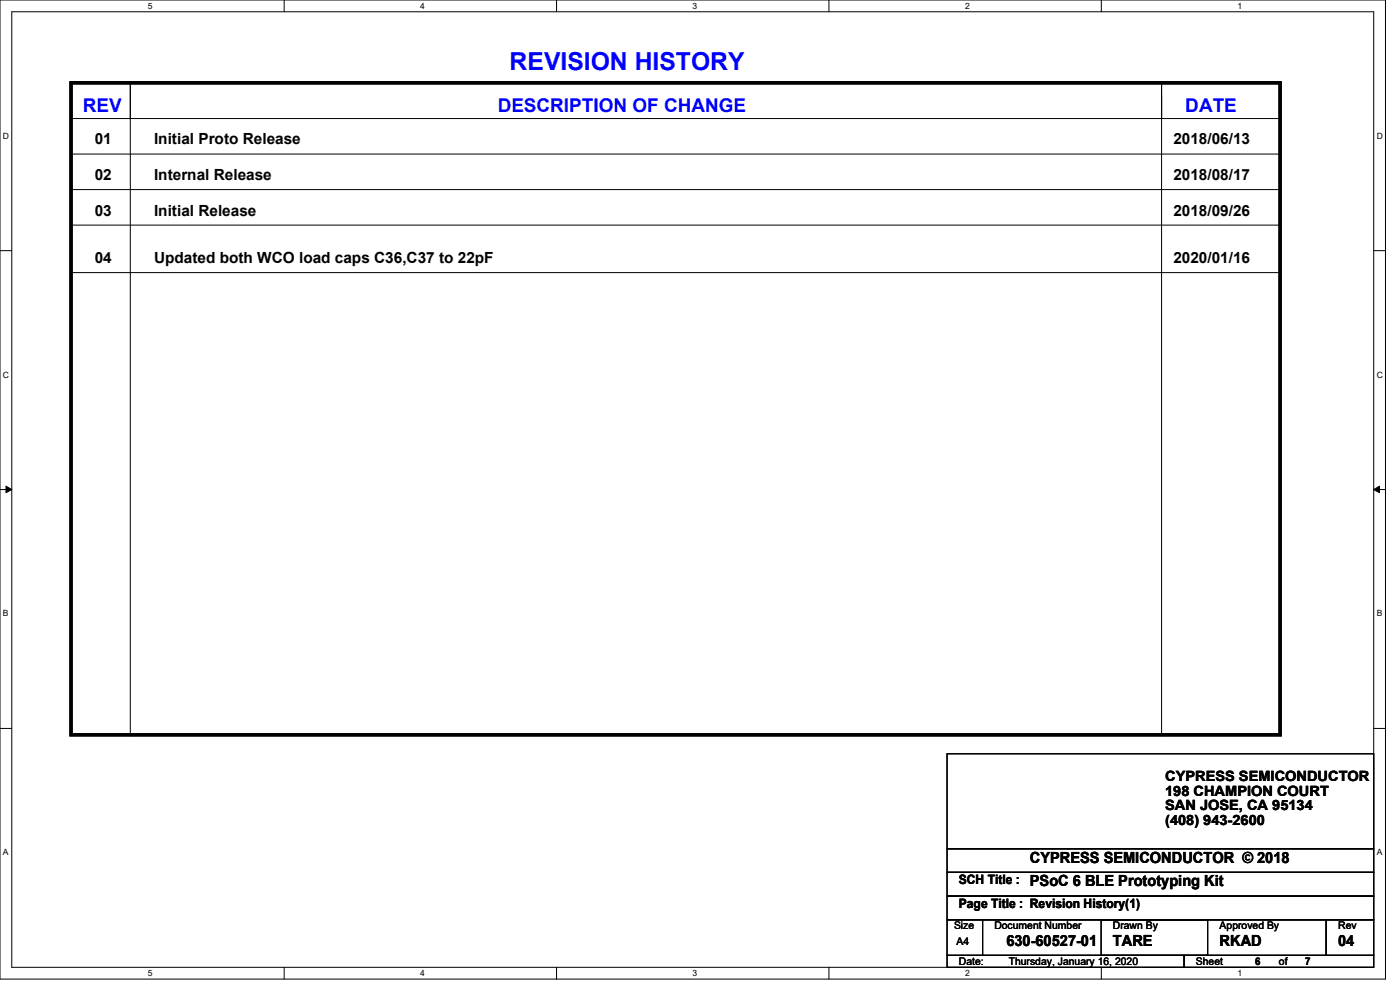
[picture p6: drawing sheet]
<svg xmlns="http://www.w3.org/2000/svg" width="297mm" height="210mm" viewBox="0 0 297 210" stroke-linecap="round" stroke-linejoin="round" font-family="sans-serif">
<defs><g id="words">
<text font-size="5.2" fill="#00f" x="108.1" y="14.9">REVISION HISTORY</text>
<g font-size="4" fill="#00f">
<text x="17.6" y="23.8">REV</text>
<text x="105.6" y="23.8">DESCRIPTION OF CHANGE</text>
<text x="251.5" y="23.8">DATE</text>
</g>
<g font-size="3.3">
<text x="20.1" y="30.6">01</text>
<text x="32.7" y="30.6">Initial Proto Release</text>
<text x="248.9" y="30.6">2018/06/13</text>
<text x="20.1" y="38.2">02</text>
<text x="32.7" y="38.2">Internal Release</text>
<text x="248.9" y="38.2">2018/08/17</text>
<text x="20.1" y="45.7">03</text>
<text x="32.7" y="45.7">Initial Release</text>
<text x="248.9" y="45.7">2018/09/26</text>
<text x="20.1" y="55.8">04</text>
<text x="32.7" y="55.8">Updated both WCO load caps C36,C37 to 22pF</text>
<text x="248.9" y="55.8">2020/01/16</text>
<text x="218.5" y="183">CYPRESS SEMICONDUCTOR © 2018</text>
<text x="218.5" y="188">PSoC 6 BLE Prototyping Kit</text>
<text x="213.5" y="200.6">630-60527-01</text>
<text x="236.1" y="200.6">TARE</text>
<text x="258.7" y="200.6">RKAD</text>
<text x="283.9" y="200.6">04</text>
</g>
<g font-size="3">
<text x="247.2" y="165.7">CYPRESS SEMICONDUCTOR</text>
<text x="247.2" y="168.8">198 CHAMPION COURT</text>
<text x="247.2" y="171.9">SAN JOSE, CA 95134</text>
<text x="247.2" y="175">(408) 943-2600</text>
</g>
<g font-size="2.8">
<text x="203.4" y="187.6">SCH Title :</text>
<text x="203.4" y="192.7">Page Title : Revision History(1)</text>
</g>
<g font-size="2.2">
<text x="202.4" y="197.1">Size</text>
<text x="210.9" y="197.1">Document Number</text>
<text x="236.1" y="197.1">Drawn By</text>
<text x="258.7" y="197.1">Approved By</text>
<text x="283.9" y="197.1">Rev</text>
<text x="202.9" y="200.4">A4</text>
<text x="203.4" y="204.7">Date:</text>
<text x="214" y="204.7">Thursday, January 16, 2020</text>
<text x="253.7" y="204.7">Sheet</text>
<text x="266.3" y="204.7">6</text>
<text x="271.3" y="204.7">of</text>
<text x="276.9" y="204.7">7</text>
</g>
<g font-size="1.8">
<text x="31.4" y="1.9">5</text>
<text x="89.2" y="1.9">4</text>
<text x="146.9" y="1.9">3</text>
<text x="204.7" y="1.9">2</text>
<text x="262.5" y="1.9">1</text>
<text x=".6" y="29.4">D</text>
<text x="292.1" y="29.4">D</text>
<text x=".6" y="80.1">C</text>
<text x="292.1" y="80.1">C</text>
<text x=".6" y="130.8">B</text>
<text x="292.1" y="130.8">B</text>
<text x=".6" y="181.4">A</text>
<text x="292.1" y="181.4">A</text>
<text x="31.4" y="207.1">5</text>
<text x="89.2" y="207.1">4</text>
<text x="146.9" y="207.1">3</text>
<text x="204.7" y="207.1">2</text>
<text x="262.5" y="207.1">1</text>
</g>
</g></defs>
<path d="M0 0h293.9v207.7h-293.9zM2.5 2.5h288.9v202.7h-288.9z" fill="none" stroke="#000" stroke-width=".21"/>
<g fill="#fff">
<path d="M31.4 .3h.9v1.9h-.9z"/>
<path d="M31.4 205.4h.9v2h-.9z"/>
</g>
<path d="M60.3 0v2.5M60.3 205.2v2.5" fill="none" stroke="#000" stroke-width=".21"/>
<g fill="#fff">
<path d="M89.2 .3h.9v1.9h-.9z"/>
<path d="M89.2 205.4h.9v2h-.9z"/>
</g>
<path d="M118.1 0v2.5M118.1 205.2v2.5" fill="none" stroke="#000" stroke-width=".21"/>
<g fill="#fff">
<path d="M146.9 .3h1v1.9h-1z"/>
<path d="M146.9 205.4h1v2h-1z"/>
</g>
<path d="M175.9 0v2.5M175.9 205.2v2.5" fill="none" stroke="#000" stroke-width=".21"/>
<g fill="#fff">
<path d="M204.7 .3h1v1.9h-1z"/>
<path d="M204.7 205.4h1v2h-1z"/>
</g>
<path d="M233.6 0v2.5M233.6 205.2v2.5" fill="none" stroke="#000" stroke-width=".21"/>
<g fill="#fff">
<path d="M262.5 .3h1v1.9h-1z"/>
<path d="M262.5 205.4h1v2h-1z"/>
<path d="M.6 27.8h1.3v2h-1.3z"/>
<path d="M292.1 27.8h1.2v2h-1.2z"/>
<path d="M.6 78.5h1.3v2h-1.3z"/>
<path d="M292.1 78.5h1.2v2h-1.2z"/>
</g>
<path d="M0 53.2h2.5M291.4 53.2h2.5" fill="none" stroke="#000" stroke-width=".21"/>
<g fill="#fff">
<path d="M.6 129.2h1.2v1.9h-1.2z"/>
<path d="M292.1 129.2h1.1v1.9h-1.1z"/>
</g>
<path d="M0 103.8h2.5M1.3 103.1l1.2 .7-1.2 .7zM291.4 103.8l1.3-.7v1.4zM291.4 103.8h2.5" fill="none" stroke="#000" stroke-width=".21"/>
<path d="M1.3 103.1l1.2 .7-1.2 .7zM291.4 103.8l1.3-.7v1.4z" fill="#000"/>
<g fill="#fff">
<path d="M.6 179.8h1.2v2h-1.2z"/>
<path d="M292.1 179.8h1.1v2h-1.1z"/>
</g>
<g fill="none" stroke="#000" stroke-width=".21">
<path d="M15.1 17.6h12.5v7.5h-12.5zM27.6 17.6h218.8v7.5h-218.8zM246.4 17.6h25.2v7.5h-25.2zM15.1 32.7h256.5M27.6 25.1v130.8M246.4 20.1v135.8M271.6 32.7h.1M15.1 47.8h256.5M15.1 40.2h256.5M15.1 57.8h256.5M271.6 47.8h.1M271.6 40.2h.1"/>
<path d="M271.6 57.8h.1M0 154.5h2.5M27.6 155.9h.1M200.9 159.9h90.5v20.1h-90.5zM246.4 155.9h.1M291.4 154.5h2.5M200.9 180h90.5v5h-90.5zM200.9 185h90.5v5.1h-90.5zM200.9 195.1h7.5v7.5h-7.5zM200.9 190.1h90.5v5h-90.5zM208.4 195.1h72.9v7.5h-72.9zM233.6 195.1h22.6v7.5h-22.6z"/>
<path d="M281.3 195.1h10.1v7.5h-10.1zM200.9 202.6h50.3v2.6h-50.3zM251.2 202.6h40.2v2.6h-40.2z"/>
</g>
<path d="M15.1 17.6h256.5v138.3h-256.5z" fill="none" stroke="#000" stroke-width=".72"/>
<use href="#words"/>
</svg>
